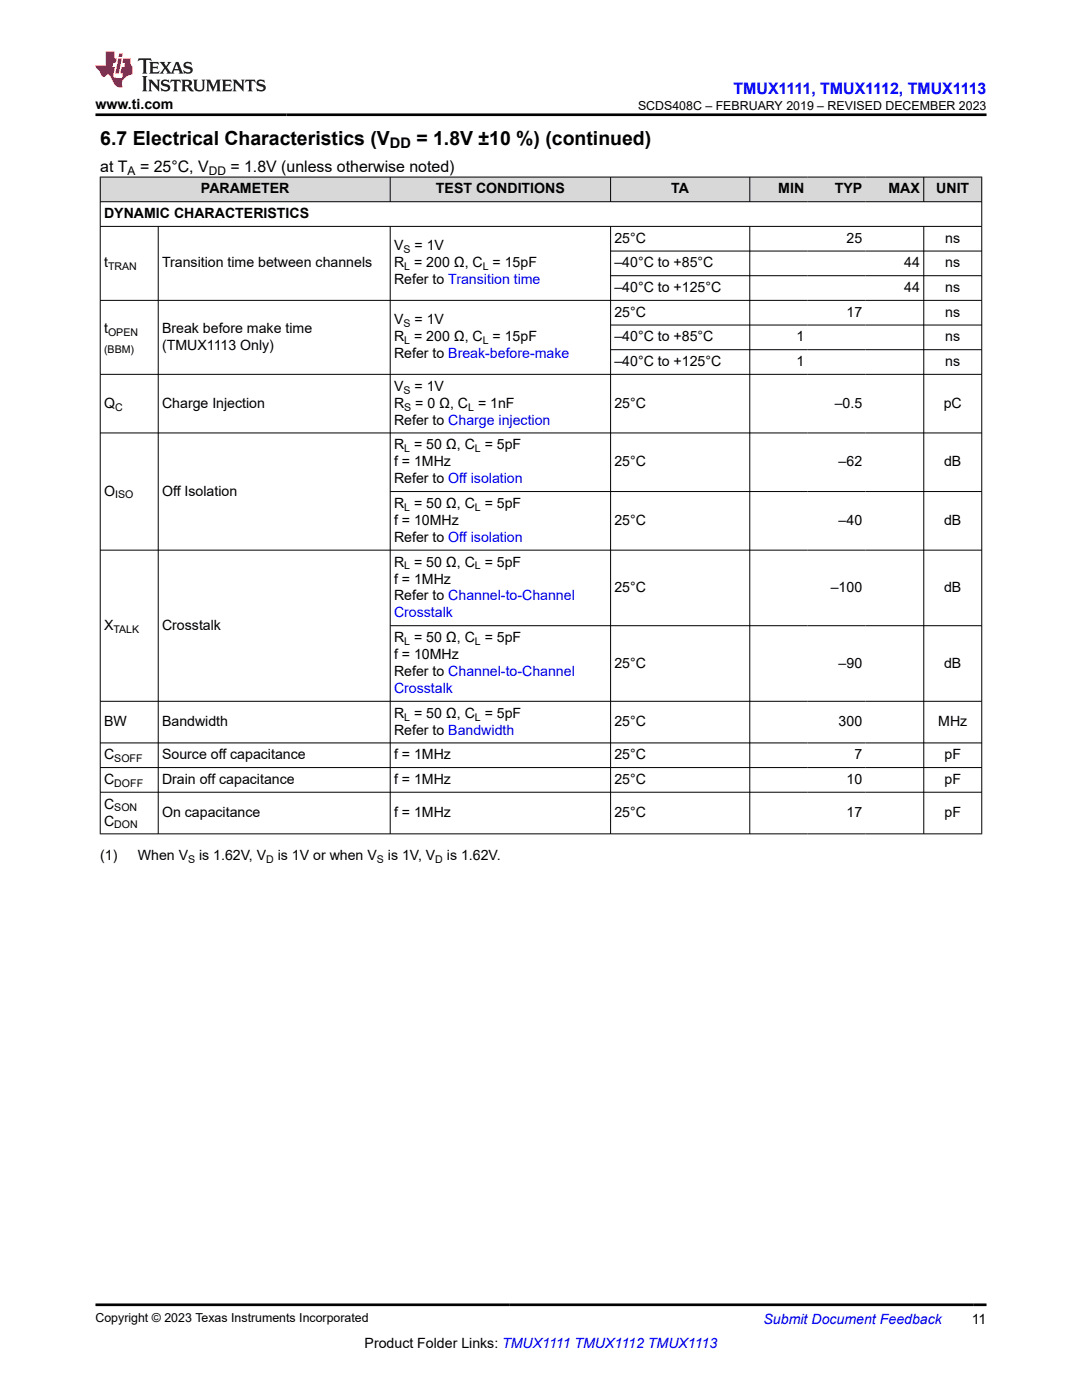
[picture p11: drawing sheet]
<svg xmlns="http://www.w3.org/2000/svg" width="216mm" height="279mm" viewBox="0 0 216 279" stroke-linecap="round" stroke-linejoin="round" font-family="sans-serif">
<defs><g id="words">
<g font-size="3.9">
<text x="20" y="28.8">6.7 Electrical Characteristics (V</text>
<text x="83.1" y="28.8">= 1.8V ±10 %) (continued)</text>
</g>
<text font-size="3.2" fill="#00f" x="146.4" y="18.7">TMUX1111, TMUX1112, TMUX1113</text>
<g font-size="3.2">
<text x="20" y="34.3">at T</text>
<text x="27.9" y="34.3">= 25°C, V</text>
<text x="46" y="34.3">= 1.8V (unless otherwise noted)</text>
</g>
<text font-size="2.9" x="77.8" y="29.6">DD</text>
<g font-size="2.8">
<text x="19" y="21.8">www.ti.com</text>
<text x="40.1" y="38.6">PARAMETER</text>
<text x="87" y="38.6">TEST CONDITIONS</text>
<text x="133.9" y="38.6">TA</text>
<text x="155.3" y="38.6">MIN</text>
<text x="166.6" y="38.6">TYP</text>
<text x="177.3" y="38.6">MAX</text>
<text x="186.8" y="38.6">UNIT</text>
<text x="20.8" y="43.5">DYNAMIC CHARACTERISTICS</text>
<text x="20.8" y="53.4">t</text>
<text x="32.3" y="53.4">Transition time between channels</text>
<text x="78.6" y="50">V</text>
<text x="78.6" y="53.4">R = 200 Ω, C = 15pF</text>
<text x="82.7" y="50">= 1V</text>
<text x="122.6" y="48.5">25°C</text>
<text x="122.6" y="53.4">–40°C to +85°C</text>
<text x="168.9" y="48.5">25</text>
<text x="180.4" y="53.4">44</text>
<text x="188.6" y="48.5">ns</text>
<text x="188.6" y="53.4">ns</text>
<text x="78.6" y="56.8">Refer to Transition time</text>
<text x="122.6" y="58.3">–40°C to +125°C</text>
<text x="180.4" y="58.3">44</text>
<text x="188.6" y="58.3">ns</text>
<text x="78.6" y="64.8">V</text>
<text x="82.7" y="64.8">= 1V</text>
<text x="122.6" y="63.2">25°C</text>
<text x="168.9" y="63.2">17</text>
<text x="188.6" y="63.2">ns</text>
<text x="20.8" y="66.4">t</text>
<text x="32.3" y="66.4">Break before make time</text>
<text x="32.3" y="69.8">(TMUX1113 Only)</text>
<text x="78.6" y="68.1">R = 200 Ω, C = 15pF</text>
<text x="78.6" y="71.5">Refer to Break-before-make</text>
<text x="122.6" y="68.1">–40°C to +85°C</text>
<text x="158.9" y="68.1">1</text>
<text x="188.6" y="68.1">ns</text>
<text x="78.6" y="78">V</text>
<text x="82.7" y="78">= 1V</text>
<text x="122.6" y="73.1">–40°C to +125°C</text>
<text x="158.9" y="73.1">1</text>
<text x="188.6" y="73.1">ns</text>
<text x="20.8" y="81.4">Q</text>
<text x="32.3" y="81.4">Charge Injection</text>
<text x="78.6" y="81.4">R</text>
<text x="82.9" y="81.4">= 0 Ω, C = 1nF</text>
<text x="122.6" y="81.4">25°C</text>
<text x="166.6" y="81.4">–0.5</text>
<text x="188.3" y="81.4">pC</text>
<text x="78.6" y="84.8">Refer to Charge injection</text>
<text x="78.6" y="89.7">R = 50 Ω, C = 5pF</text>
<text x="78.6" y="93.1">f = 1MHz</text>
<text x="122.6" y="93.1">25°C</text>
<text x="167.3" y="93.1">–62</text>
<text x="188.4" y="93.1">dB</text>
<text x="20.8" y="98.9">O</text>
<text x="32.3" y="98.9">Off Isolation</text>
<text x="78.6" y="96.5">Refer to Off isolation</text>
<text x="78.6" y="101.4">R = 50 Ω, C = 5pF</text>
<text x="78.6" y="104.8">f = 10MHz</text>
<text x="122.6" y="104.8">25°C</text>
<text x="167.3" y="104.8">–40</text>
<text x="188.4" y="104.8">dB</text>
<text x="78.6" y="108.1">Refer to Off isolation</text>
<text x="78.6" y="113.1">R = 50 Ω, C = 5pF</text>
<text x="78.6" y="116.5">f = 1MHz</text>
<text x="78.6" y="119.8">Refer to Channel-to-Channel</text>
<text x="122.6" y="118.1">25°C</text>
<text x="165.8" y="118.1">–100</text>
<text x="188.4" y="118.1">dB</text>
<text x="20.8" y="125.7">X</text>
<text x="32.3" y="125.7">Crosstalk</text>
<text x="78.6" y="128.1">R = 50 Ω, C = 5pF</text>
<text x="78.6" y="131.5">f = 10MHz</text>
<text x="78.6" y="134.9">Refer to Channel-to-Channel</text>
<text x="122.6" y="133.2">25°C</text>
<text x="167.3" y="133.2">–90</text>
<text x="188.4" y="133.2">dB</text>
<text x="78.6" y="143.2">R = 50 Ω, C = 5pF</text>
<text x="20.8" y="144.9">BW</text>
<text x="32.3" y="144.9">Bandwidth</text>
<text x="78.6" y="146.6">Refer to Bandwidth</text>
<text x="122.6" y="144.9">25°C</text>
<text x="167.3" y="144.9">300</text>
<text x="187.2" y="144.9">MHz</text>
<text x="20.8" y="151.5">C</text>
<text x="32.3" y="151.5">Source off capacitance</text>
<text x="78.6" y="151.5">f = 1MHz</text>
<text x="122.6" y="151.5">25°C</text>
<text x="170.5" y="151.5">7</text>
<text x="188.5" y="151.5">pF</text>
<text x="20.8" y="156.5">C</text>
<text x="20.8" y="161.4">C</text>
<text x="32.3" y="156.5">Drain off capacitance</text>
<text x="78.6" y="156.5">f = 1MHz</text>
<text x="122.6" y="156.5">25°C</text>
<text x="168.9" y="156.5">10</text>
<text x="188.5" y="156.5">pF</text>
<text x="20.8" y="164.8">C</text>
<text x="32.3" y="163.1">On capacitance</text>
<text x="78.6" y="163.1">f = 1MHz</text>
<text x="122.6" y="163.1">25°C</text>
<text x="168.9" y="163.1">17</text>
<text x="188.5" y="163.1">pF</text>
<text x="20" y="171.6">(1)</text>
<text x="27.5" y="171.6">When V</text>
<text x="39.7" y="171.6">is 1.62V, V</text>
<text x="55.4" y="171.6">is 1V or when V</text>
<text x="77.4" y="171.6">is 1V, V</text>
<text x="89.2" y="171.6">is 1.62V.</text>
<text x="72.8" y="269">Product Folder Links: TMUX1111 TMUX1112 TMUX1113</text>
<text x="193.9" y="264.2">11</text>
</g>
<g font-size="2.8" fill="#00f">
<text x="78.6" y="123.2">Crosstalk</text>
<text x="78.6" y="138.3">Crosstalk</text>
<text x="152.4" y="264.2">Submit Document Feedback</text>
</g>
<g font-size="2.5">
<text x="127.3" y="21.9">SCDS408C – FEBRUARY 2019 – REVISED DECEMBER 2023</text>
<text x="19" y="263.9">Copyright © 2023 Texas Instruments Incorporated</text>
</g>
<g font-size="2.4">
<text x="25.5" y="34.9">A</text>
<text x="41.7" y="34.9">DD</text>
</g>
<g font-size="2.1">
<text x="21.6" y="53.9">TRAN</text>
<text x="80.5" y="50.6">S</text>
<text x="80.7" y="53.9">L</text>
<text x="96.3" y="53.9">L</text>
<text x="80.5" y="65.3">S</text>
<text x="20.8" y="70.4">(BBM)</text>
<text x="21.6" y="67">OPEN</text>
<text x="80.7" y="68.7">L</text>
<text x="96.3" y="68.7">L</text>
<text x="23" y="81.9">C</text>
<text x="80.5" y="78.5">S</text>
<text x="80.7" y="81.9">S</text>
<text x="93.4" y="81.9">L</text>
<text x="80.7" y="90.2">L</text>
<text x="94.8" y="90.2">L</text>
<text x="23" y="99.5">ISO</text>
<text x="80.7" y="101.9">L</text>
<text x="94.8" y="101.9">L</text>
<text x="80.7" y="113.6">L</text>
<text x="94.8" y="113.6">L</text>
<text x="22.6" y="126.3">TALK</text>
<text x="80.7" y="128.7">L</text>
<text x="94.8" y="128.7">L</text>
<text x="80.7" y="143.8">L</text>
<text x="94.8" y="143.8">L</text>
<text x="22.8" y="152.1">SOFF</text>
<text x="22.8" y="157">DOFF</text>
<text x="22.8" y="161.9">SON</text>
<text x="22.8" y="165.3">DON</text>
<text x="37.5" y="172.1">S</text>
<text x="53.1" y="172.1">D</text>
<text x="75.2" y="172.1">S</text>
<text x="86.9" y="172.1">D</text>
</g>
</g></defs>
<g fill="#d8d8d8">
<path d="M20 35.3h175.9v5h-175.9z" fill-rule="evenodd"/>
<path d="M20.1 35.4h57.7v4.8h-57.7z" fill-rule="evenodd"/>
<path d="M77.9 35.4h43.9v4.8h-43.9z" fill-rule="evenodd"/>
<path d="M121.9 35.4h27.6v4.8h-27.6z" fill-rule="evenodd"/>
<path d="M149.7 35.4h11.5v4.8h-11.5z" fill-rule="evenodd"/>
<path d="M161.2 35.4h11.6v4.8h-11.6z" fill-rule="evenodd"/>
<path d="M172.8 35.4h11.5v4.8h-11.5z" fill-rule="evenodd"/>
<path d="M184.4 35.4h11.4v4.8h-11.4z" fill-rule="evenodd"/>
</g>
<g fill="none" stroke="#000" stroke-width=".2">
<path d="M19.9 35.3h176.1M20 35.3v131.2M77.9 35.3v5M121.8 35.3v5M149.6 35.3v5M184.3 35.3v5M195.9 35.3v131.2M19.9 40.3h176.1M19.9 45.2h176.1M31.6 45.2v121.3M77.9 45.2v121.3M121.8 45.2v121.3"/>
<path d="M121.8 50.1h74.2M121.8 55h74.2M149.6 45.2v121.3M184.3 45.2v121.3M196 59.9h-176.1M19.9 74.7h176.1M121.8 64.9h74.2M121.8 69.8h74.2M19.9 86.4h176.1M77.9 98.1h118.1M19.9 109.8h176.1M19.9 140h176.1"/>
<path d="M77.9 124.9h118.1M19.9 148.3h176.1M19.9 153.2h176.1M19.9 158.1h176.1M19.9 166.4h176.1"/>
</g>
<path d="M27.7 11.6l-.2 .6 .5-.2h.6v.1v2.2l-.2 .4h1l-.2-.4v-2.2v-.1h.5l.5 .2-.1-.6zM29.8 12.4l.2 .3v1.6l-.2 .4h1.9l.1-.6a1.08 1.08 0 0 1-1.3 .2v-.7h.6l.4 .2v-.7l-.4 .2h-.6v-.5l.2-.2a1 1 0 0 1 1 .3l-.1-.5zM31.8 12.4l1 1.1-1 1.2h.9l-.2-.2 .4-.8 .5 .8-.2 .2h1.6l-.2-.2 .1-.5h1l.1 .5-.1 .2h.9l-.2-.4-.8-1.9h-.5l-1 2.1-.8-1.1 .9-1h-.8l.2 .2-.5 .6-.3-.6 .1-.2zM35.2 12.8l.4 1h-.8zM36.8 12.5a.65 .65 0 0 0-.2 .7 .65 .65 0 0 0 .6 .5l.7 .1 .1 .3a.79 .79 0 0 1-.7 .4 .79 .79 0 0 1-.7-.5l.1 .7 .2-.1a.93 .93 0 0 0 1.1 0 .93 .93 0 0 0 .4-.9 1.46 1.46 0 0 0-1.2-.6l-.1-.3a1.09 1.09 0 0 1 1.2 .2l-.2-.6-.1 .1-.6-.2zM28.4 15.2l.2 .4v2.2l-.2 .4h1l-.2-.4v-2.2l.2-.4zM29.6 15.9l.2 .4v1.5l-.2 .4h.8l-.3-.4v-1.3l1.7 1.8v-2l.2-.4h-.8l.2 .2 .1 1.1-1.2-1.3zM32.3 16a.65 .65 0 0 0-.2 .8 .65 .65 0 0 0 .7 .4l.6 .2 .1 .2a.79 .79 0 0 1-.7 .4 .79 .79 0 0 1-.7-.5l.1 .7 .2-.1a.93 .93 0 0 0 1.1 .1 .93 .93 0 0 0 .4-1 1.46 1.46 0 0 0-1.2-.5l-.1-.4a1.09 1.09 0 0 1 1.2 .2l-.2-.6-.1 .1-.6-.1zM34.1 15.9l-.1 .6a.63 .63 0 0 1 .7-.3l.1 1.6-.3 .4h1l-.2-.4v-1.6a.66 .66 0 0 1 .8 .3l-.1-.6zM36.2 15.9l.2 .4v1.5l-.2 .4h.9l-.2-.2v-.7h.5l.1 .2a.79 .79 0 0 0 1.2 .6l-1-.9a.61 .61 0 0 0 .6-.6 .61 .61 0 0 0-.5-.7zM36.9 16.2h.2a.47 .47 0 0 1 .5 .1 .47 .47 0 0 1 .1 .5l-.2 .1-.6 .1zM38.5 15.9l.2 .2a2.27 2.27 0 0 0 .4 2 1.04 1.04 0 0 0 1.7-.7v-1.3l.2-.2h-.8l.2 .4v1.1a.6 .6 0 0 1-.6 .6 .6 .6 0 0 1-.6-.6v-1.1l.3-.4zM41.1 15.9l.2 .4v1.5l-.2 .4h.7l-.2-.4v-1.4l.9 1.9 .8-1.9v1.4l-.2 .4h1l-.3-.4v-1.5l.3-.4h-.8l-.7 1.5-.7-1.5zM44.3 15.9l.2 .4v1.5l-.2 .4h1.9l.1-.6a1.09 1.09 0 0 1-1.3 .2v-.7h.6l.4 .2v-.6l-.4 .2h-.6v-.6l.2-.1a1.01 1.01 0 0 1 1 .3l-.1-.6zM46.4 15.9l.3 .4v1.5l-.3 .4h.8l-.2-.4v-1.3l1.6 1.8v-2l.2-.4h-.7l.2 .2v1.1l-1.2-1.3zM49 15.9l-.1 .6a.63 .63 0 0 1 .8-.3v1.6l-.3 .4h1l-.2-.4v-1.6a.66 .66 0 0 1 .8 .3l-.1-.6zM51.4 16a.65 .65 0 0 0-.2 .8 .65 .65 0 0 0 .6 .4l.6 .2 .2 .2a.79 .79 0 0 1-.8 .4 .79 .79 0 0 1-.6-.5l.1 .7 .2-.1a.93 .93 0 0 0 1 .1 .93 .93 0 0 0 .5-1 1.46 1.46 0 0 0-1.3-.5l-.1-.4a1.09 1.09 0 0 1 1.3 .2l-.2-.6-.2 .1-.5-.1z" fill="#231f20"/>
<path d="M21.1 10.3v2.7h-2.1l.1 .4 .9 1a.95 .95 0 0 0 .9 .9 .59 .59 0 0 1 .6-.4 .59 .59 0 0 1 .5 .3l.4 .8a1.59 1.59 0 0 0 2.1 1.4 1.61 1.61 0 0 1 1-2.3l1-.3-.1-1.5a1.59 1.59 0 0 1-.4-1.7h-1.4l-.2 .9h.5l-.1 .9h-.5l-.2 .9v.3l.4 .1-.2 .9h-.6a.73 .73 0 0 1-1.1-.7l.3-1.5h-.5l.2-.9h.5l.2-.9h-.5v-1.3zM23.6 11.6l-.6 3.1h.7l.6-3.1zM23.8 10.7l-.1 .6h.7l.1-.6z" fill="#ed1c24"/>
<path d="M19 22.9h177.8M19 260.4h177.8" fill="none" stroke="#000" stroke-width=".53"/>
<use href="#words"/>
</svg>
